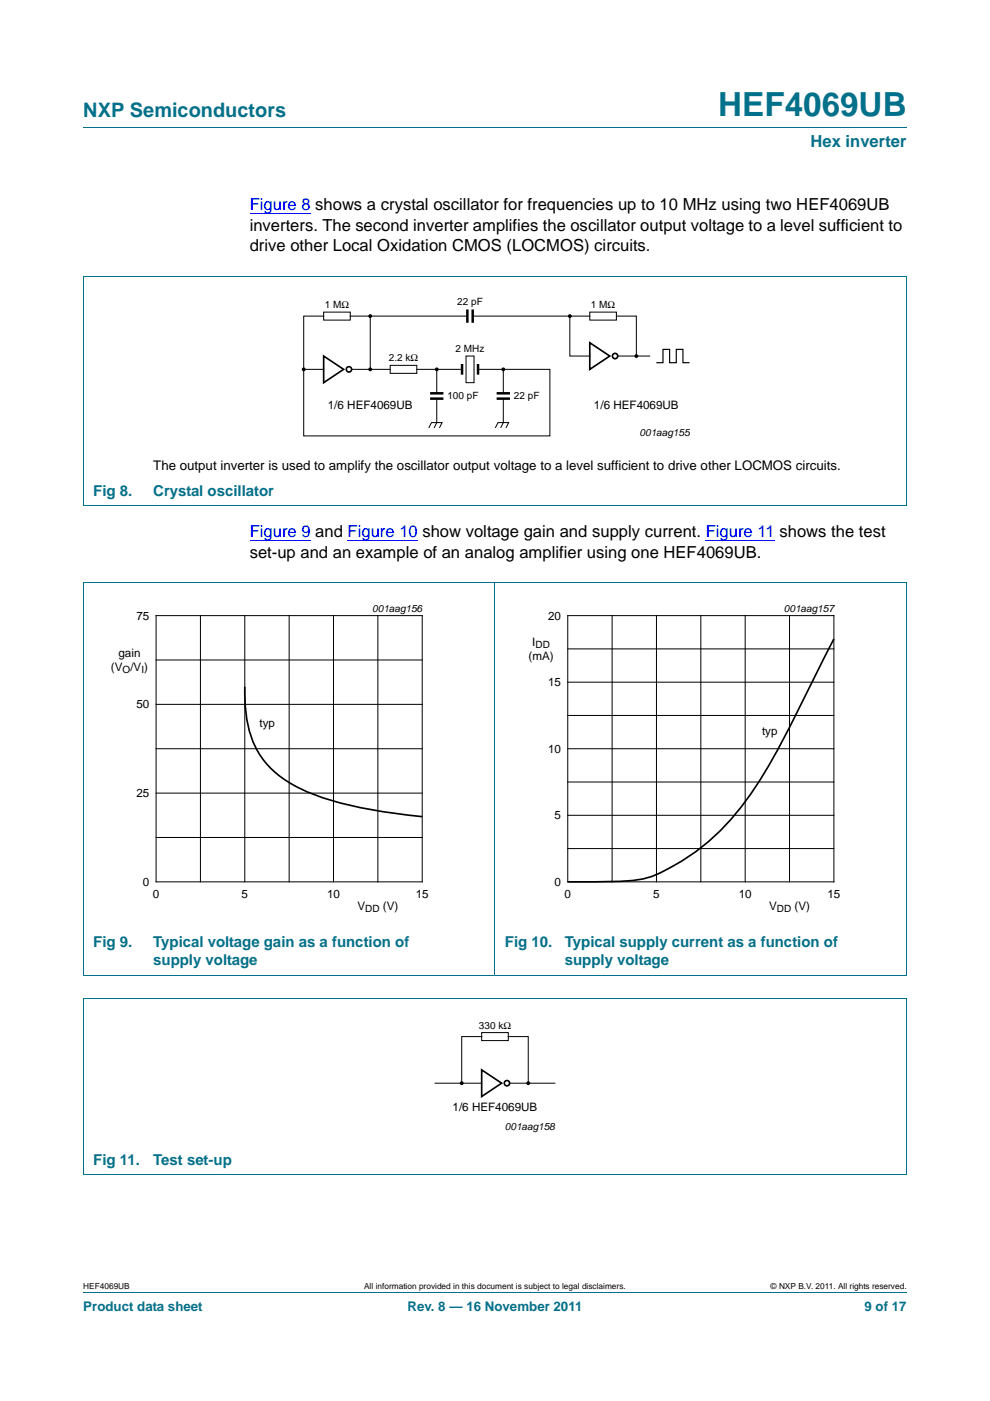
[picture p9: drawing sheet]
<svg xmlns="http://www.w3.org/2000/svg" width="210mm" height="297mm" viewBox="0 0 210 297" stroke-linecap="round" stroke-linejoin="round" font-family="sans-serif">
<defs><g id="words">
<text font-size="7" fill="#00718a" x="152.3" y="24.6">HEF4069UB</text>
<text font-size="4.2" fill="#00718a" x="17.7" y="24.9">NXP Semiconductors</text>
<text font-size="3.5" fill="#00718a" x="171.9" y="31.1">Hex inverter</text>
<g font-size="3.5" fill="#00f">
<text x="53" y="44.5">Figure 8 shows a crystal oscillator for frequencies up to 10 MHz using two HEF4069UB</text>
<text x="53" y="113.8">Figure 9 and Figure 10 show voltage gain and supply current. Figure 11 shows the test</text>
</g>
<g font-size="3.5">
<text x="53" y="48.9">inverters. The second inverter amplifies the oscillator output voltage to a level sufficient to</text>
<text x="53" y="53.3">drive other Local Oxidation CMOS (LOCMOS) circuits.</text>
<text x="53" y="118.2">set-up and an example of an analog amplifier using one HEF4069UB.</text>
</g>
<g font-size="3.2" fill="#00718a">
<text x="19.8" y="105.1">Fig 8.</text>
<text x="32.5" y="105.1">Crystal oscillator</text>
<text x="19.8" y="200.7">Fig 9.</text>
<text x="32.5" y="200.7">Typical voltage gain as a function of</text>
<text x="107.1" y="200.7">Fig 10.</text>
<text x="119.8" y="200.7">Typical supply current as a function of</text>
<text x="32.5" y="204.6">supply voltage</text>
<text x="119.8" y="204.6">supply voltage</text>
<text x="19.8" y="247">Fig 11.</text>
<text x="32.5" y="247">Test set-up</text>
</g>
<text font-size="2.8" x="32.5" y="99.6">The output inverter is used to amplify the oscillator output voltage to a level sufficient to drive other LOCMOS circuits.</text>
<g font-size="2.8" fill="#00718a">
<text x="17.7" y="277.9">Product data sheet</text>
<text x="86.4" y="277.9">Rev. 8 — 16 November 2011</text>
<text x="183.4" y="277.9">9 of 17</text>
</g>
<g font-size="2.5">
<text x="69.5" y="86.8">1/6 HEF4069UB</text>
<text x="126" y="86.8">1/6 HEF4069UB</text>
<text x="28.9" y="131.4">75</text>
<text x="116.3" y="131.4">20</text>
<text x="112.9" y="136.9">I</text>
<text x="23.5" y="142.3">(V /V )</text>
<text x="25.1" y="139.3">gain</text>
<text x="112.1" y="139.9">(mA)</text>
<text x="116.3" y="145.5">15</text>
<text x="28.9" y="150.2">50</text>
<text x="55" y="154.1">typ</text>
<text x="161.6" y="155.8">typ</text>
<text x="116.3" y="159.6">10</text>
<text x="28.9" y="169">25</text>
<text x="117.6" y="173.7">5</text>
<text x="30.3" y="187.8">0</text>
<text x="32.4" y="190.4">0</text>
<text x="51.2" y="190.4">5</text>
<text x="69.4" y="190.4">10</text>
<text x="88.2" y="190.4">15</text>
<text x="117.6" y="187.8">0</text>
<text x="119.7" y="190.4">0</text>
<text x="138.6" y="190.4">5</text>
<text x="156.7" y="190.4">10</text>
<text x="175.5" y="190.4">15</text>
<text x="75.8" y="192.9">V</text>
<text x="81.2" y="192.9">(V)</text>
<text x="163.1" y="192.9">V</text>
<text x="168.5" y="192.9">(V)</text>
<text x="96" y="235.6">1/6 HEF4069UB</text>
</g>
<g font-size="2.1">
<text x="68.9" y="65.3">1 MΩ</text>
<text x="97" y="64.8">22 pF</text>
<text x="125.3" y="65.3">1 MΩ</text>
<text x="82.5" y="76.6">2.2 kΩ</text>
<text x="96.6" y="74.6">2 MHz</text>
<text x="94.9" y="84.5">100 pF</text>
<text x="109" y="84.5">22 pF</text>
<text x="135.7" y="92.4">001aag155</text>
<text x="79" y="129.7">001aag156</text>
<text x="166.3" y="129.7">001aag157</text>
<text x="113.6" y="137.4">DD</text>
<text x="26" y="142.8">O</text>
<text x="30" y="142.8">I</text>
<text x="77.5" y="193.4">DD</text>
<text x="164.8" y="193.4">DD</text>
<text x="101.6" y="218.1">330 kΩ</text>
<text x="107.1" y="239.5">001aag158</text>
</g>
<g font-size="1.8">
<text x="17.7" y="273.3">HEF4069UB</text>
<text x="77.2" y="273.3">All information provided in this document is subject to legal disclaimers.</text>
<text x="163.5" y="273.3">© NXP B.V. 2011. All rights reserved.</text>
</g>
</g></defs>
<g fill="none" stroke="#00718a" stroke-width=".21">
<path d="M17.7 27h174.6M17.6 58.5h174.7M17.7 58.6v48.6M192.3 58.6v48.6M17.6 107.2h174.7M17.6 123.5h174.7M17.7 123.5v83.2M105 123.4v83.4M192.3 123.5v83.2M17.6 206.7h174.7M17.6 211.7h174.7M17.7 211.7v37.3"/>
<path d="M192.3 211.7v37.3M17.6 249.1h174.7M17.7 273.9h174.6"/>
</g>
<path d="M53 45.2h12.9M53 114.5h12.9M73.7 114.5h14.9M149.7 114.5h14.7" fill="none" stroke="#00f" stroke-width=".21"/>
<g fill="none" stroke="#000" stroke-width=".21">
<path d="M64.4 78.3h4.2M68.6 66.2h5.7v1.7h-5.7zM68.6 67h-4.2v25.4h52.2v-14.1h-15.2M74.3 67h24.8M74.6 78.3h8.2M78.5 67v11.3M82.8 77.5h5.6v1.7h-5.6zM88.4 78.3h9.6M92.6 78.3v5.1M98.8 75.5h1.7v5.6h-1.7zM100.3 67h24.8M106.8 78.3v5.1"/>
<path d="M120.9 67v8.5h4.2M125.1 66.2h5.6v1.7h-5.6zM130.7 67h4.3v8.5M131 75.5h6.8M90.9 90.7l.6-1.1h2.3l-.6 1.1M92.6 84.5v5.1l-.5 1.1M105.1 90.7l.5-1.1h2.3l-.6 1.1M106.8 84.5v5.1l-.6 1.1M33.1 130.5h56.5v56.5h-56.5zM33.1 139.9h56.5M42.5 130.5v56.5M51.9 130.5v56.5"/>
<path d="M61.3 130.5v56.5M70.7 130.5v56.5M80.1 130.5v56.5M120.4 130.5h56.5v56.5h-56.5zM120.4 137.6h56.5M129.8 130.5v56.5M139.2 130.5v56.5M148.6 130.5v56.5M158.1 130.5v56.5M167.5 130.5v56.5M33.1 149.3h56.5M33.1 158.7h56.5"/>
<path d="M120.4 158.7h56.5M120.4 151.7h56.5M120.4 144.6h56.5M33.1 168.2h56.5M33.1 177.6h56.5M120.4 179.9h56.5M120.4 172.9h56.5M120.4 165.8h56.5M102.2 219.8h-4.3v9.9M102.2 218.9h5.6v1.7h-5.6zM107.8 219.8h4.2v9.9M92.3 229.7h9.9"/>
<path d="M108.1 229.7h9.6"/>
</g>
<path d="M98 77.2v2.2M99.1 65.6v2.8M100.3 65.6v2.8M101.4 77.2v2.2M91.2 83.4h2.9M91.2 84.5h2.9M105.3 83.4h2.9M105.3 84.5h2.9" fill="none" stroke="#000" stroke-width=".53"/>
<g fill="none" stroke="#000" stroke-width=".35">
<path d="M68.6 75.5l4.3 2.8-4.3 2.8zM125.1 72.7l4.2 2.8-4.2 2.8zM176.9 135.5l-5.2 10.2a167.7 167.7 0 0 1-13.5 24 46.1 46.1 0 0 1-20.2 16.2l-1 .3a61.1 61.1 0 0 1-13.6 .8h-3M51.9 145.6a25.9 25.9 0 0 0 2.9 14 20.5 20.5 0 0 0 10.2 8.2 73.1 73.1 0 0 0 20.6 4.9l4 .4M102.2 226.8l4.2 2.9-4.2 2.8z"/>
<circle cx="74" cy="78.3" r=".56"/>
<circle cx="130.5" cy="75.5" r=".56"/>
<circle cx="107.5" cy="229.7" r=".56"/>
</g>
<g fill="#000" stroke="#000" stroke-width=".25">
<circle cx="64.4" cy="78.3" r=".28"/>
<circle cx="78.5" cy="67" r=".28"/>
<circle cx="78.5" cy="78.3" r=".28"/>
<circle cx="92.6" cy="78.3" r=".28"/>
<circle cx="106.8" cy="78.3" r=".28"/>
<circle cx="120.9" cy="67" r=".28"/>
<circle cx="135" cy="75.5" r=".28"/>
<circle cx="97.9" cy="229.7" r=".28"/>
<circle cx="112" cy="229.7" r=".28"/>
</g>
<path d="M139.2 76.9h1.4v-2.8h1.4v2.8h1.4v-2.8h1.5v2.8h1.4" fill="none" stroke="#000" stroke-width=".25"/>
<path d="M20.4 127.7h81.9v66.3h-81.9zM107.7 127.7h81.9v66.3h-81.9z" fill="none" stroke="#fff" stroke-width=".21"/>
<use href="#words"/>
</svg>
